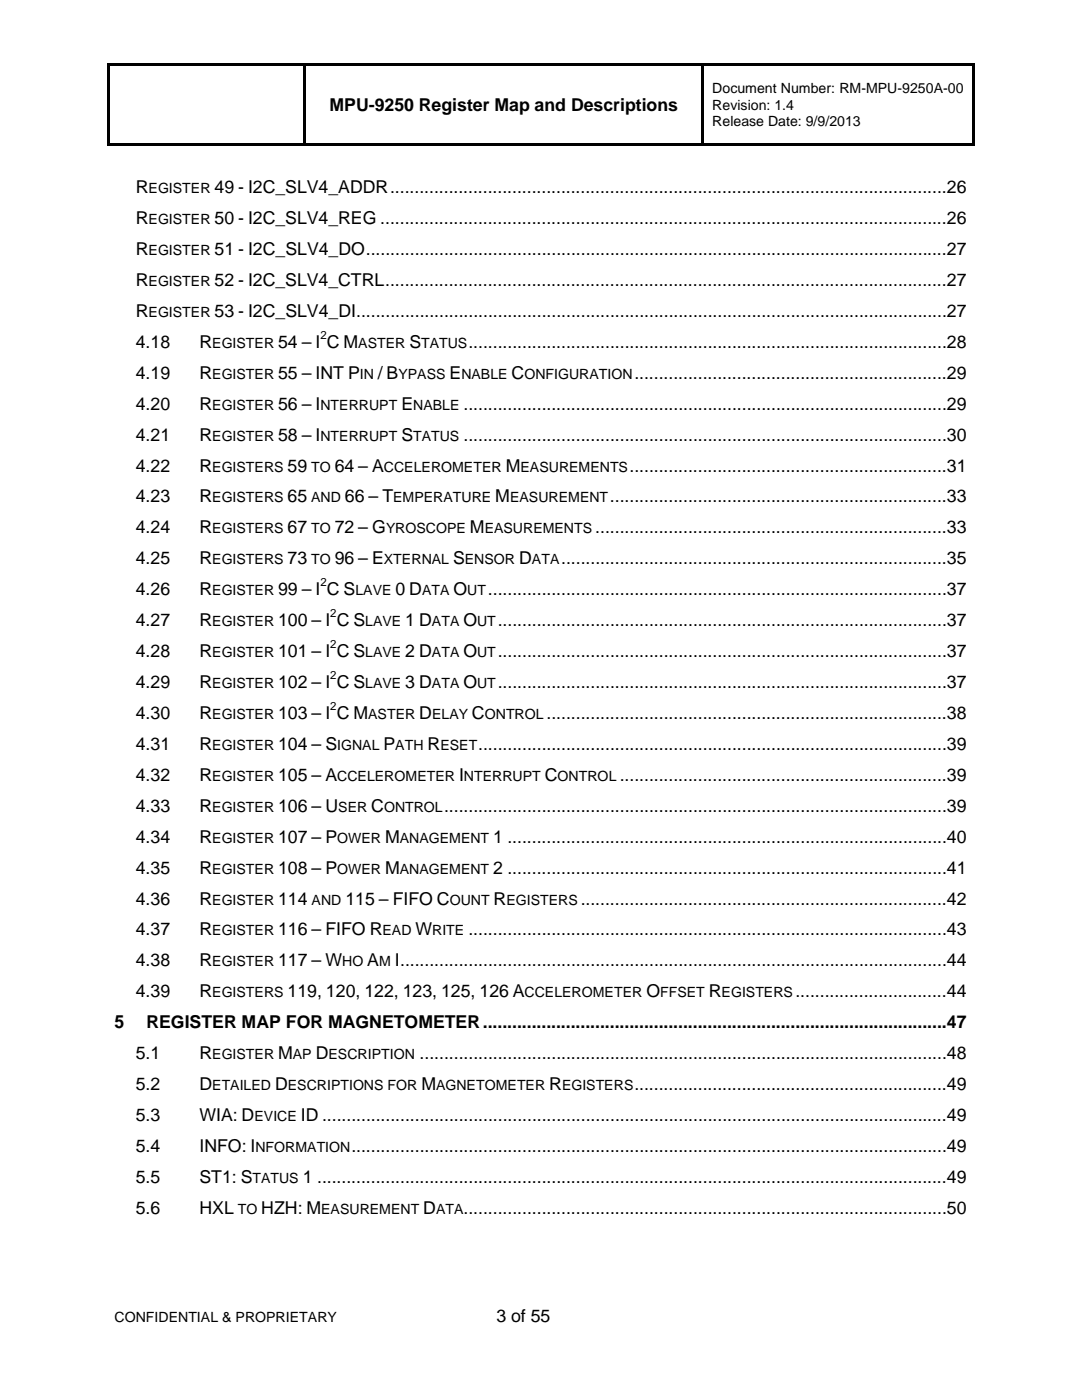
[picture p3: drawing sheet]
<svg xmlns="http://www.w3.org/2000/svg" width="216mm" height="279mm" viewBox="0 0 216 279" stroke-linecap="round" stroke-linejoin="round" font-family="sans-serif">
<defs><g id="words">
<g font-size="3.5">
<text x="65.7" y="22.2">MPU-9250 Register Map and Descriptions</text>
<text x="27.1" y="38.5">R</text>
<text x="42.8" y="38.5">49 - I2C_SLV4_ADDR ..................................................................................................................26</text>
<text x="27.1" y="44.7">R</text>
<text x="42.8" y="44.7">50 - I2C_SLV4_REG ....................................................................................................................26</text>
<text x="27.1" y="50.9">R</text>
<text x="42.8" y="50.9">51 - I2C_SLV4_DO .......................................................................................................................27</text>
<text x="27.1" y="57.1">R</text>
<text x="42.8" y="57.1">52 - I2C_SLV4_CTRL ...................................................................................................................27</text>
<text x="27.1" y="63.2">R</text>
<text x="42.8" y="63.2">53 - I2C_SLV4_DI.........................................................................................................................27</text>
<text x="27.1" y="69.4">4.18</text>
<text x="39.8" y="69.4">R</text>
<text x="55.5" y="69.4">54 – I C M</text>
<text x="81.7" y="69.4">S</text>
<text x="93.5" y="69.4">..................................................................................................28</text>
<text x="27.1" y="75.6">4.19</text>
<text x="39.8" y="75.6">R</text>
<text x="55.5" y="75.6">55 – INT P</text>
<text x="75.4" y="75.6">/ B</text>
<text x="89.7" y="75.6">E</text>
<text x="102.1" y="75.6">C</text>
<text x="126.6" y="75.6">................................................................29</text>
<text x="27.1" y="81.7">4.20</text>
<text x="39.8" y="81.7">R</text>
<text x="55.5" y="81.7">56 – I</text>
<text x="80.1" y="81.7">E</text>
<text x="92.5" y="81.7">...................................................................................................29</text>
<text x="27.1" y="87.9">4.21</text>
<text x="39.8" y="87.9">R</text>
<text x="55.5" y="87.9">58 – I</text>
<text x="80.1" y="87.9">S</text>
<text x="92.5" y="87.9">...................................................................................................30</text>
<text x="27.1" y="94.1">4.22</text>
<text x="39.8" y="94.1">R</text>
<text x="57.4" y="94.1">59</text>
<text x="66.8" y="94.1">64 – A</text>
<text x="100.9" y="94.1">M</text>
<text x="125.6" y="94.1">.................................................................31</text>
<text x="27.1" y="100.3">4.23</text>
<text x="39.8" y="100.3">R</text>
<text x="57.4" y="100.3">65</text>
<text x="68.8" y="100.3">66 – T</text>
<text x="98.8" y="100.3">M</text>
<text x="121.7" y="100.3">.....................................................................33</text>
<text x="27.1" y="106.4">4.24</text>
<text x="39.8" y="106.4">R</text>
<text x="57.4" y="106.4">67</text>
<text x="66.8" y="106.4">72 – G</text>
<text x="93.8" y="106.4">M</text>
<text x="118.8" y="106.4">........................................................................33</text>
<text x="27.1" y="112.6">4.25</text>
<text x="39.8" y="112.6">R</text>
<text x="57.4" y="112.6">73</text>
<text x="66.8" y="112.6">96 – E</text>
<text x="90.4" y="112.6">S</text>
<text x="103.6" y="112.6">D</text>
<text x="112" y="112.6">...............................................................................35</text>
<text x="27.1" y="118.8">4.26</text>
<text x="39.8" y="118.8">R</text>
<text x="55.5" y="118.8">99 – I C S</text>
<text x="78.9" y="118.8">0 D</text>
<text x="90.5" y="118.8">O</text>
<text x="97.4" y="118.8">..............................................................................................37</text>
<text x="27.1" y="125">4.27</text>
<text x="39.8" y="125">R</text>
<text x="55.5" y="125">100 – I C S</text>
<text x="80.9" y="125">1 D</text>
<text x="92.5" y="125">O</text>
<text x="99.3" y="125">............................................................................................37</text>
<text x="27.1" y="131.1">4.28</text>
<text x="39.8" y="131.1">R</text>
<text x="55.5" y="131.1">101 – I C S</text>
<text x="80.9" y="131.1">2 D</text>
<text x="92.5" y="131.1">O</text>
<text x="99.3" y="131.1">............................................................................................37</text>
<text x="27.1" y="137.3">4.29</text>
<text x="39.8" y="137.3">R</text>
<text x="55.5" y="137.3">102 – I C S</text>
<text x="80.9" y="137.3">3 D</text>
<text x="92.5" y="137.3">O</text>
<text x="99.3" y="137.3">............................................................................................37</text>
<text x="27.1" y="143.5">4.30</text>
<text x="39.8" y="143.5">R</text>
<text x="55.5" y="143.5">103 – I C M</text>
<text x="83.7" y="143.5">D</text>
<text x="94.2" y="143.5">C</text>
<text x="109.1" y="143.5">..................................................................................38</text>
<text x="27.1" y="149.6">4.31</text>
<text x="39.8" y="149.6">R</text>
<text x="55.5" y="149.6">104 – S</text>
<text x="76.5" y="149.6">P</text>
<text x="85.3" y="149.6">R</text>
<text x="95.4" y="149.6">................................................................................................39</text>
<text x="27.1" y="155.8">4.32</text>
<text x="39.8" y="155.8">R</text>
<text x="55.5" y="155.8">105 – A</text>
<text x="91.6" y="155.8">I</text>
<text x="108.7" y="155.8">C</text>
<text x="123.7" y="155.8">...................................................................39</text>
<text x="27.1" y="162">4.33</text>
<text x="39.8" y="162">R</text>
<text x="55.5" y="162">106 – U</text>
<text x="74.1" y="162">C</text>
<text x="88.6" y="162">.......................................................................................................39</text>
<text x="27.1" y="168.2">4.34</text>
<text x="39.8" y="168.2">R</text>
<text x="55.5" y="168.2">107 – P</text>
<text x="76.8" y="168.2">M</text>
<text x="98.4" y="168.2">1 ..........................................................................................40</text>
<text x="27.1" y="174.3">4.35</text>
<text x="39.8" y="174.3">R</text>
<text x="55.5" y="174.3">108 – P</text>
<text x="76.8" y="174.3">M</text>
<text x="98.4" y="174.3">2 ..........................................................................................41</text>
<text x="27.1" y="180.5">4.36</text>
<text x="39.8" y="180.5">R</text>
<text x="55.5" y="180.5">114</text>
<text x="68.9" y="180.5">115 – FIFO C</text>
<text x="98.5" y="180.5">R</text>
<text x="115.9" y="180.5">...........................................................................42</text>
<text x="27.1" y="186.7">4.37</text>
<text x="39.8" y="186.7">R</text>
<text x="55.5" y="186.7">116 – FIFO R</text>
<text x="82.9" y="186.7">W</text>
<text x="93.5" y="186.7">..................................................................................................43</text>
<text x="27.1" y="192.9">4.38</text>
<text x="39.8" y="192.9">R</text>
<text x="55.5" y="192.9">117 – W</text>
<text x="73.3" y="192.9">A</text>
<text x="78.8" y="192.9">I................................................................................................................44</text>
<text x="27.1" y="199.1">4.39</text>
<text x="39.8" y="199.1">R</text>
<text x="57.4" y="199.1">119, 120, 122, 123, 125, 126 A</text>
<text x="129" y="199.1">O</text>
<text x="141.4" y="199.1">R</text>
<text x="158.7" y="199.1">...............................44</text>
<text x="22.9" y="205.2">5</text>
<text x="29.2" y="205.2">REGISTER MAP FOR MAGNETOMETER ...............................................................................................47</text>
<text x="27.1" y="211.4">5.1</text>
<text x="39.8" y="211.4">R</text>
<text x="55.5" y="211.4">M</text>
<text x="63" y="211.4">D</text>
<text x="83.7" y="211.4">............................................................................................................48</text>
<text x="27.1" y="217.6">5.2</text>
<text x="39.8" y="217.6">D</text>
<text x="54.9" y="217.6">D</text>
<text x="84.1" y="217.6">M</text>
<text x="109.6" y="217.6">R</text>
<text x="126.6" y="217.6">................................................................49</text>
<text x="27.1" y="223.7">5.3</text>
<text x="39.8" y="223.7">WIA: D</text>
<text x="60" y="223.7">ID ................................................................................................................................49</text>
<text x="27.1" y="229.9">5.4</text>
<text x="39.8" y="229.9">INFO: I</text>
<text x="70.1" y="229.9">..........................................................................................................................49</text>
<text x="27.1" y="236.1">5.5</text>
<text x="39.8" y="236.1">ST1: S</text>
<text x="60.4" y="236.1">1 .................................................................................................................................49</text>
<text x="27.1" y="242.3">5.6</text>
<text x="39.8" y="242.3">HXL</text>
<text x="52.1" y="242.3">HZH: M</text>
<text x="84.5" y="242.3">D</text>
<text x="92.5" y="242.3">...................................................................................................50</text>
<text x="99" y="263.8">3 of 55</text>
</g>
<g font-size="2.8">
<text x="142.1" y="18.6">Document Number: RM-MPU-9250A-00</text>
<text x="142.1" y="21.9">Revision: 1.4</text>
<text x="142.1" y="25.1">Release Date: 9/9/2013</text>
<text x="29.7" y="38.5">EGISTER</text>
<text x="29.7" y="44.7">EGISTER</text>
<text x="29.7" y="50.9">EGISTER</text>
<text x="29.7" y="57.1">EGISTER</text>
<text x="29.7" y="63.2">EGISTER</text>
<text x="42.4" y="69.4">EGISTER</text>
<text x="71.5" y="69.4">ASTER</text>
<text x="84" y="69.4">TATUS</text>
<text x="42.4" y="75.6">EGISTER</text>
<text x="71.8" y="75.6">IN</text>
<text x="79.5" y="75.6">YPASS</text>
<text x="92.1" y="75.6">NABLE</text>
<text x="104.6" y="75.6">ONFIGURATION</text>
<text x="42.4" y="81.7">EGISTER</text>
<text x="63.9" y="81.7">NTERRUPT</text>
<text x="82.4" y="81.7">NABLE</text>
<text x="42.4" y="87.9">EGISTER</text>
<text x="63.9" y="87.9">NTERRUPT</text>
<text x="82.4" y="87.9">TATUS</text>
<text x="42.4" y="94.1">EGISTERS</text>
<text x="62.1" y="94.1">TO</text>
<text x="76.6" y="94.1">CCELEROMETER</text>
<text x="103.9" y="94.1">EASUREMENTS</text>
<text x="42.4" y="100.3">EGISTERS</text>
<text x="62.1" y="100.3">AND</text>
<text x="78.5" y="100.3">EMPERATURE</text>
<text x="101.8" y="100.3">EASUREMENT</text>
<text x="42.4" y="106.4">EGISTERS</text>
<text x="62.1" y="106.4">TO</text>
<text x="77" y="106.4">YROSCOPE</text>
<text x="96.7" y="106.4">EASUREMENTS</text>
<text x="42.4" y="112.6">EGISTERS</text>
<text x="62.1" y="112.6">TO</text>
<text x="76.6" y="112.6">XTERNAL</text>
<text x="92.8" y="112.6">ENSOR</text>
<text x="106.2" y="112.6">ATA</text>
<text x="42.4" y="118.8">EGISTER</text>
<text x="70.9" y="118.8">LAVE</text>
<text x="84.2" y="118.8">ATA</text>
<text x="93.2" y="118.8">UT</text>
<text x="42.4" y="125">EGISTER</text>
<text x="72.9" y="125">LAVE</text>
<text x="86.2" y="125">ATA</text>
<text x="95.2" y="125">UT</text>
<text x="42.4" y="131.1">EGISTER</text>
<text x="72.9" y="131.1">LAVE</text>
<text x="86.2" y="131.1">ATA</text>
<text x="95.2" y="131.1">UT</text>
<text x="42.4" y="137.3">EGISTER</text>
<text x="72.9" y="137.3">LAVE</text>
<text x="86.2" y="137.3">ATA</text>
<text x="95.2" y="137.3">UT</text>
<text x="42.4" y="143.5">EGISTER</text>
<text x="73.5" y="143.5">ASTER</text>
<text x="86.2" y="143.5">ELAY</text>
<text x="96.7" y="143.5">ONTROL</text>
<text x="42.4" y="149.6">EGISTER</text>
<text x="67.3" y="149.6">IGNAL</text>
<text x="78.9" y="149.6">ATH</text>
<text x="87.9" y="149.6">ESET</text>
<text x="42.4" y="155.8">EGISTER</text>
<text x="67.3" y="155.8">CCELEROMETER NTERRUPT</text>
<text x="111.3" y="155.8">ONTROL</text>
<text x="42.4" y="162">EGISTER</text>
<text x="67.5" y="162">SER</text>
<text x="76.6" y="162">ONTROL</text>
<text x="42.4" y="168.2">EGISTER</text>
<text x="67.3" y="168.2">OWER</text>
<text x="79.8" y="168.2">ANAGEMENT</text>
<text x="42.4" y="174.3">EGISTER</text>
<text x="67.3" y="174.3">OWER</text>
<text x="79.8" y="174.3">ANAGEMENT</text>
<text x="42.4" y="180.5">EGISTER</text>
<text x="62.2" y="180.5">AND</text>
<text x="89.7" y="180.5">OUNT</text>
<text x="101" y="180.5">EGISTERS</text>
<text x="42.4" y="186.7">EGISTER</text>
<text x="76.3" y="186.7">EAD</text>
<text x="86.2" y="186.7">RITE</text>
<text x="42.4" y="192.9">EGISTER</text>
<text x="68.3" y="192.9">HO</text>
<text x="75.6" y="192.9">M</text>
<text x="42.4" y="199.1">EGISTERS</text>
<text x="104.7" y="199.1">CCELEROMETER</text>
<text x="131.7" y="199.1">FFSET</text>
<text x="144" y="199.1">EGISTERS</text>
<text x="42.4" y="211.4">EGISTER</text>
<text x="58.4" y="211.4">AP</text>
<text x="65.6" y="211.4">ESCRIPTION</text>
<text x="42.4" y="217.6">ETAILED</text>
<text x="57.4" y="217.6">ESCRIPTIONS FOR</text>
<text x="87" y="217.6">AGNETOMETER</text>
<text x="112.1" y="217.6">EGISTERS</text>
<text x="50.8" y="223.7">EVICE</text>
<text x="51" y="229.9">NFORMATION</text>
<text x="50.4" y="236.1">TATUS</text>
<text x="47.5" y="242.3">TO</text>
<text x="64.1" y="242.3">EASUREMENT</text>
<text x="87" y="242.3">ATA</text>
<text x="22.9" y="263.8">CONFIDENTIAL &amp; PROPRIETARY</text>
</g>
<g font-size="2.3">
<text x="63.9" y="67.6">2</text>
<text x="63.9" y="117">2</text>
<text x="65.9" y="123.2">2</text>
<text x="65.9" y="129.4">2</text>
<text x="65.9" y="135.6">2</text>
<text x="65.9" y="141.7">2</text>
</g>
</g></defs>
<path d="M21.4 12.7h.5v.5h-.5zM21.4 12.7h173.1v.5h-173.1zM193.9 12.7h.6v.5h-.6zM21.4 13.2h.5v15.9h-.5zM21.4 28.6h39.2v.5h-39.2zM60.6 13.2h.5v15.9h-.5zM61.1 28.6h78.9v.5h-78.9zM140 13.2h.5v15.9h-.5zM140.5 28.6h53.4v.5h-53.4zM193.9 13.2h.6v15.9h-.6zM193.9 28.6h.6v.5h-.6z" fill="#000"/>
<use href="#words"/>
</svg>
